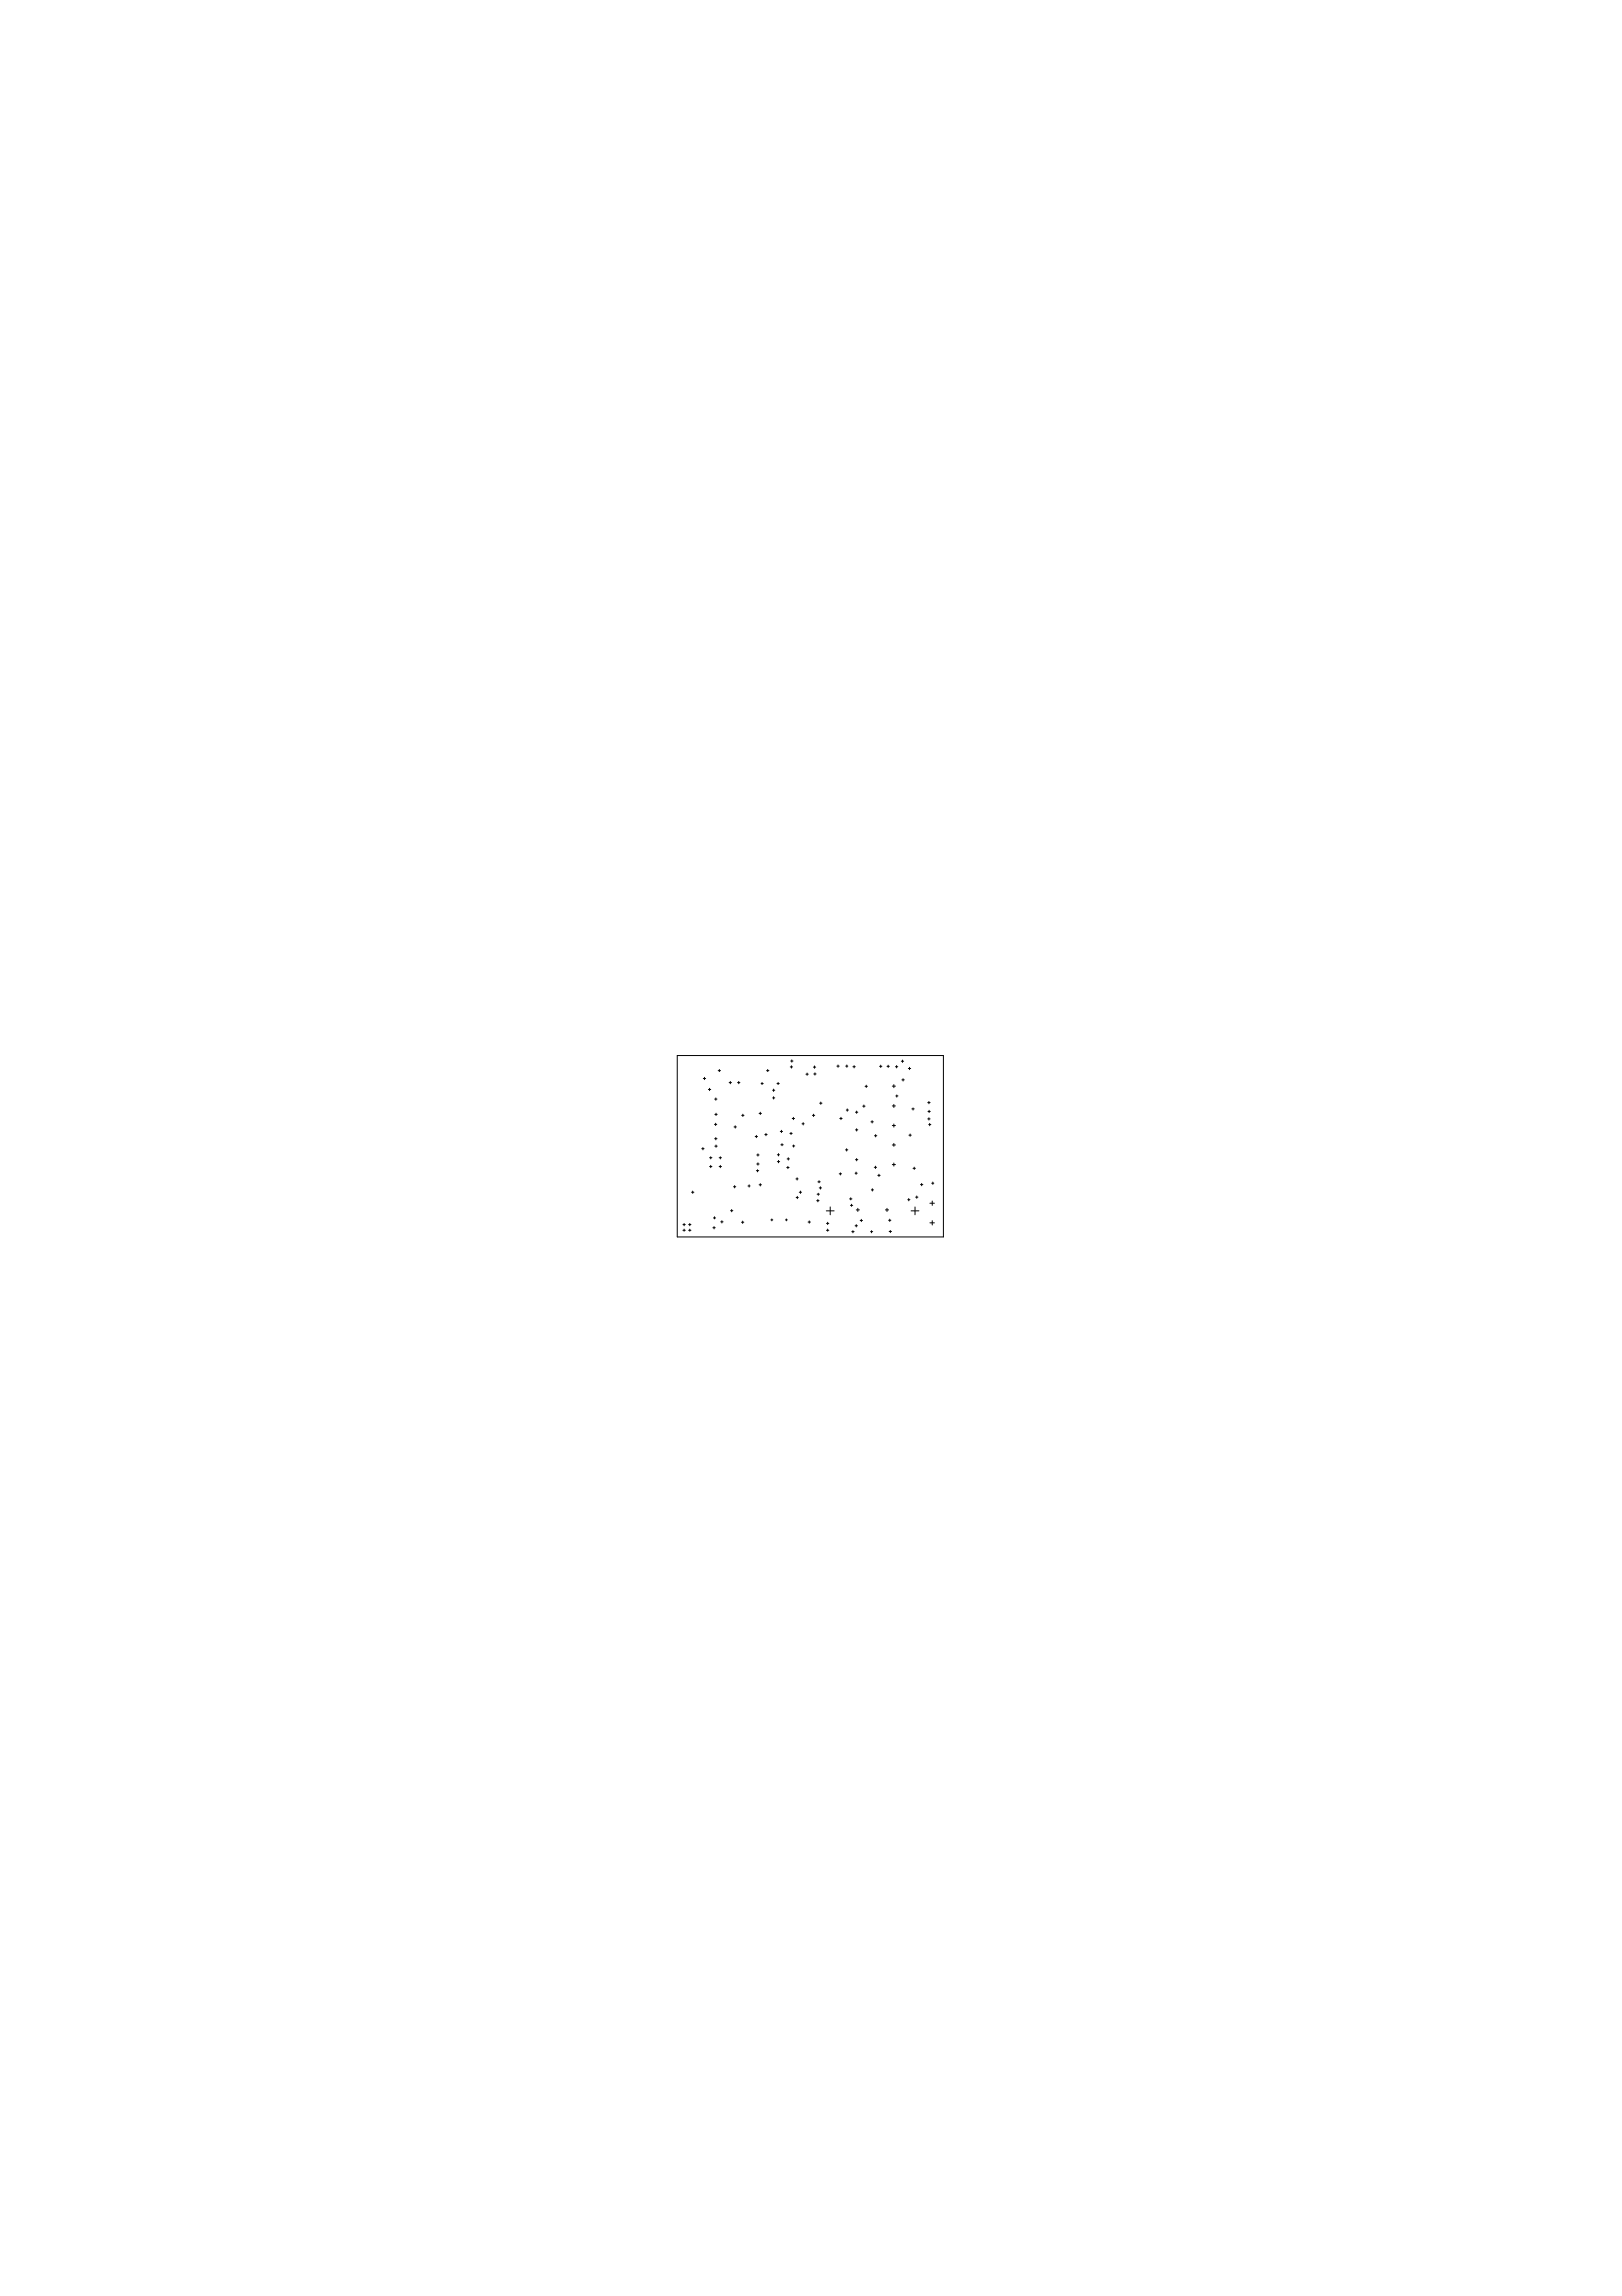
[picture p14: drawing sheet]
<svg xmlns="http://www.w3.org/2000/svg" width="210mm" height="297mm" viewBox="0 0 210 297" stroke-linecap="round" stroke-linejoin="round" font-family="sans-serif">
<g fill="none" stroke="#000" stroke-width=".13">
<path d="M87.6 136.6h34.5v23.4h-34.5zM91 139.5h.3M91.2 139.4v.3M92.9 138.5h.3M93.1 138.4v.2M94.5 139.9v.3M95.6 139.9v.3M99.2 138.5h.3M99.4 138.4v.2M102.3 138h.3M102.3 137.3h.3M102.4 137.9v.3"/>
<path d="M102.5 137.1v.3M104.3 139h.3M104.4 138.8v.3M105.3 138.1h.3M105.3 138.9h.3M105.4 137.9v.3M105.5 138.8v.3M108.3 137.9h.3M108.5 137.8v.3M109.4 137.9h.3M109.6 137.8v.3M110.4 138h.3"/>
<path d="M110.5 137.9v.3M113.8 138h.3M114 137.8v.3M114.8 138h.3M114.9 137.8v.3M115.9 138h.3M116 137.9v.3M116.6 137.3h.3M116.7 139.7h.3M116.8 137.1v.3M116.9 139.6v.3M117.5 138.2h.4"/>
<path d="M117.7 138.1v.3M88.4 159.2h.3M88.4 158.4h.3M88.5 158.3v.3M88.5 159v.3M89.1 159.2h.3M89.1 158.4h.3M89.3 158.3v.3M89.3 159v.3M89.5 154.2h.3M89.6 154.1v.3M90.8 148.6h.3"/>
<path d="M91 148.5v.3M91.7 140.9h.3M91.8 140.8v.3M91.8 149.8h.3M91.8 150.9h.3M92 149.6v.3M92 150.8v.3M92.3 158.8h.3M92.3 157.6h.3M92.4 158.7v.3M92.5 145.5h.3M92.5 157.4v.3"/>
<path d="M92.5 147.3h.3M92.5 142.2h.3M92.5 148.3h.3M92.5 144.2h.3M92.6 145.3v.3M92.6 142v.3M92.6 147.2v.3M92.7 144v.3M92.7 148.1v.3M93.1 149.8h.3M93.1 150.9h.3M93.2 149.6v.3"/>
<path d="M93.2 150.8v.3M93.3 158.1h.3M93.4 157.9v.3M94.4 140.1h.3M94.5 156.6h.3M94.7 156.5v.3M94.9 153.5h.3M95 145.8h.3M95.1 153.4v.3M95.1 145.6v.3M95.4 140.1h.4M96 158.1h.3"/>
<path d="M96 144.3h.3M96.1 158v.3M96.1 144.1v.3M96.8 153.4h.3M96.9 153.3v.3M97.7 147h.3M97.9 151.5h.3M97.9 146.9v.3M97.9 150.6h.3M97.9 149.4h.3M98 151.3v.3M98.1 149.3v.3"/>
<path d="M98.1 150.4v.3M98.2 144h.3M98.2 153.3h.3M98.4 143.9v.3M98.4 153.1v.3M98.5 140.2h.3M98.6 140v.3M99 146.8h.3M99.1 146.6v.3M99.8 157.8h.2M99.9 157.7v.2M100 142h.3"/>
<path d="M100 141h.3M100.1 140.9v.3M100.1 141.9v.3M100.5 140.2h.3M100.6 150.3h.3M100.6 149.4h.3M100.7 140v.3M100.7 149.2v.3M100.7 150.1v.3M101 146.4h.3M101 148.1h.4M101.1 146.2v.3"/>
<path d="M101.2 148v.2M101.7 157.8h.2M101.8 157.7v.2M101.8 151h.3M101.9 149.9h.3M102 150.9v.3M102 149.8v.3M102.2 146.6h.3M102.4 146.5v.3M102.5 144.7h.3M102.6 148.3h.2M102.7 144.6v.3"/>
<path d="M102.7 148.1v.3M103 152.5h.3M103 154.9h.3M103.2 152.4v.3M103.2 154.8v.3M103.4 154.2h.3M103.6 154.1v.3M103.8 145.4h.3M103.9 145.2v.3M104.6 158.1h.3M104.7 157.9v.4M105.1 144.3h.3"/>
<path d="M105.3 144.1v.3M105.7 155.3h.3M105.7 154.5h.3M105.8 155.2v.3M105.8 152.9h.3M105.9 154.4v.2M106 152.7v.3M106 153.7h.3M106.1 142.7h.3M106.2 153.5v.3M106.2 142.6v.3M106.9 156.7h1"/>
<path d="M107 159.2h.3M107 158.3h.3M107.1 158.1v.3M107.1 159v.3M107.4 156.1v1.1M108.6 151.9h.3M108.7 144.7h.3M108.8 151.7v.3M108.8 144.6v.3M109.4 148.8h.3M109.5 143.6h.3M109.6 148.6v.3"/>
<path d="M109.6 143.5v.3M109.9 155.1h.4M110 155.9h.4M110.1 155v.2M110.2 155.8v.3M110.2 159.3h.3M110.4 159.2v.3M110.7 158.6h.3M110.7 151.8h.2M110.7 150h.3M110.7 143.9h.3M110.7 146.2h.3"/>
<path d="M110.8 151.6v.3M110.8 158.4v.3M110.8 156.5h.4M110.9 143.7v.3M110.9 146v.3M110.9 149.9v.3M111 156.3v.4M111.3 157.9h.3M111.5 157.7v.3M111.6 143.1h.3M111.8 143v.3M111.9 140.5h.4"/>
<path d="M112.1 140.4v.3M112.7 159.3h.2M112.7 145.1h.3M112.8 153.9h.2M112.8 159.2v.3M112.9 145v.3M112.9 153.8v.3M113.1 151h.3M113.2 146.9h.3M113.3 150.9v.3M113.3 146.8v.3M113.6 152.1h.3"/>
<path d="M113.7 151.9v.3M114.6 156.5h.4M114.8 156.3v.4M115 157.9h.3M115.1 159.3h.3M115.1 157.7v.3M115.2 159.2v.3M115.5 145.6h.4M115.5 150.7h.4M115.5 148.1h.4M115.5 140.5h.4M115.5 143.1h.4"/>
<path d="M115.7 140.3v.4M115.7 142.9v.4M115.7 145.4v.4M115.7 147.9v.4M115.7 150.5v.4M115.9 141.8h.3M116.1 141.7v.2M117.5 155.2h.3M117.6 155.1v.3M117.6 146.9h.3M117.8 146.7v.3M117.9 156.7h1"/>
<path d="M118 143.5h.3M118.2 151.1h.3M118.2 143.3v.3M118.3 151v.3M118.4 156.1v1.1M118.5 154.9h.3M118.6 154.7v.3M119.1 153.3h.3M119.3 153.1v.3M120.1 144.8h.3M120.1 142.6h.3M120.1 143.8h.3"/>
<path d="M120.2 145.5h.3M120.2 142.5v.3M120.2 144.6v.3M120.2 143.6v.3M120.3 145.3v.3M120.3 155.7h.6M120.3 158.2h.6M120.6 153.1h.2M120.6 155.4v.5M120.6 157.9v.6M120.7 152.9v.3"/>
</g>
</svg>
